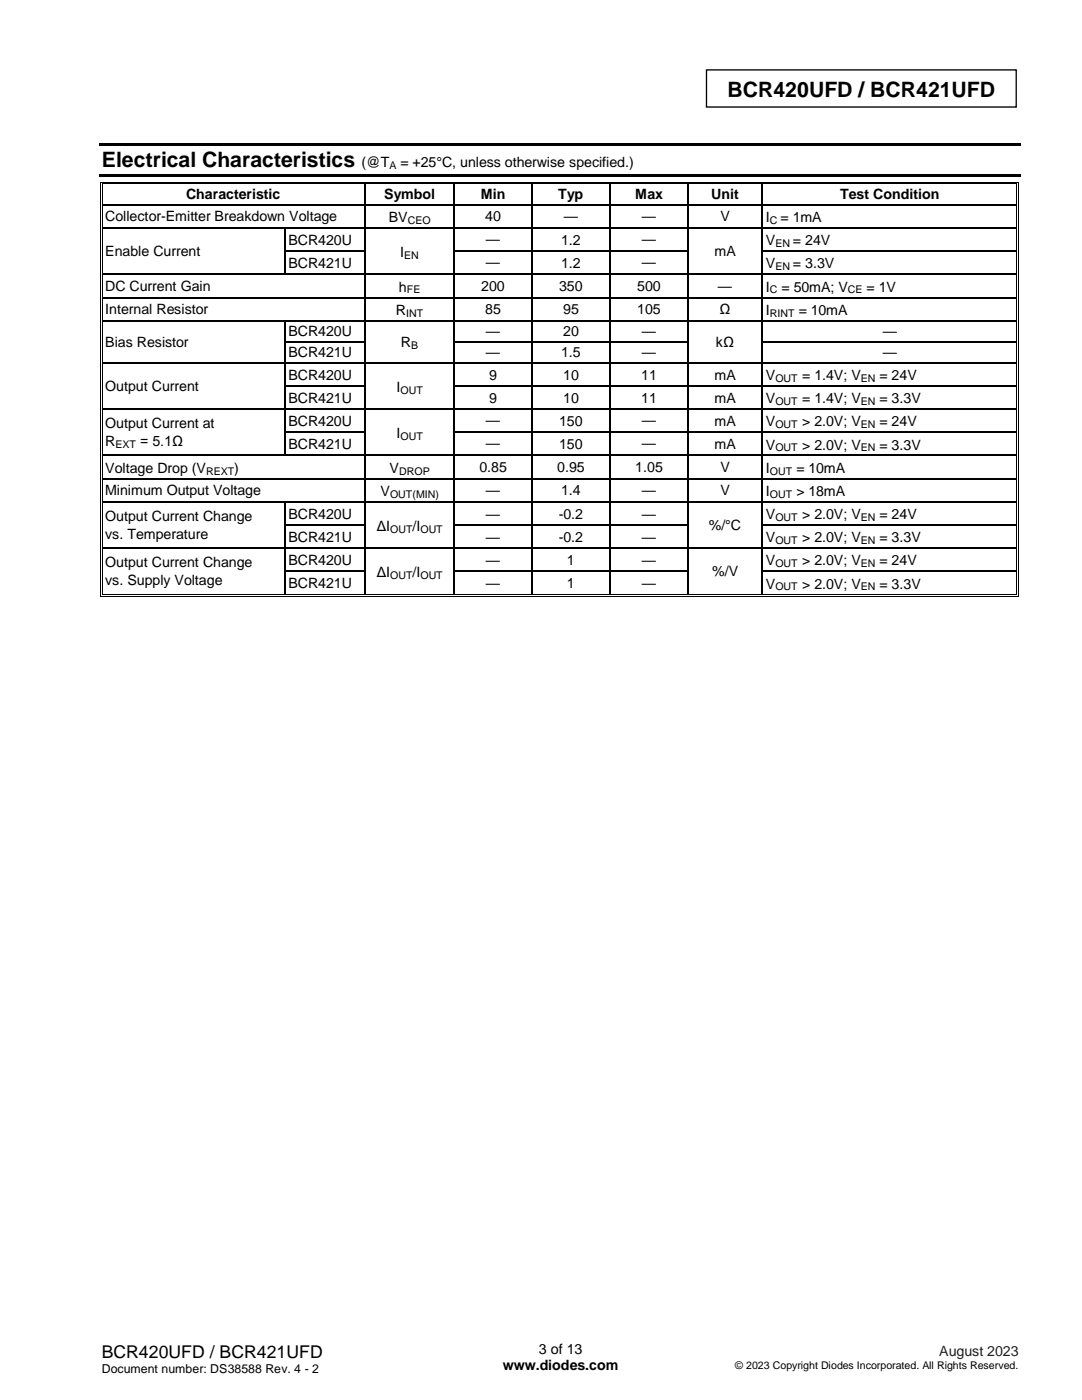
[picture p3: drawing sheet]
<svg xmlns="http://www.w3.org/2000/svg" width="216mm" height="279mm" viewBox="0 0 216 279" stroke-linecap="round" stroke-linejoin="round" font-family="sans-serif">
<defs><g id="words">
<g font-size="4.2">
<text x="145.2" y="19.3">BCR420UFD / BCR421UFD</text>
<text x="20.3" y="33.4">Electrical Characteristics</text>
</g>
<text font-size="3.5" x="20.3" y="270.9">BCR420UFD / BCR421UFD</text>
<g font-size="2.8">
<text x="72.2" y="33.4">(@T</text>
<text x="79.9" y="33.4">= +25°C, unless otherwise specified.)</text>
<text x="37.1" y="39.8">Characteristic</text>
<text x="76.6" y="39.8">Symbol</text>
<text x="95.9" y="39.8">Min</text>
<text x="111.4" y="39.8">Typ</text>
<text x="126.8" y="39.8">Max</text>
<text x="141.9" y="39.8">Unit</text>
<text x="167.7" y="39.8">Test Condition</text>
<text x="21" y="44.2">Collector-Emitter Breakdown Voltage</text>
<text x="77.6" y="44.3">BV</text>
<text x="96.8" y="44.2">40</text>
<text x="112.5" y="44.2">—</text>
<text x="128.1" y="44.2">—</text>
<text x="143.7" y="44.2">V</text>
<text x="152.8" y="44.3">I</text>
<text x="155.7" y="44.3">= 1mA</text>
<text x="21" y="51.1">Enable Current</text>
<text x="57.5" y="48.8">BCR420U</text>
<text x="57.5" y="53.4">BCR421U</text>
<text x="79.9" y="51.3">I</text>
<text x="97" y="48.6">—</text>
<text x="97" y="53.2">—</text>
<text x="111.9" y="48.8">1.2</text>
<text x="111.9" y="53.4">1.2</text>
<text x="128.1" y="48.6">—</text>
<text x="128.1" y="53.2">—</text>
<text x="142.6" y="51.1">mA</text>
<text x="152.8" y="48.9">V</text>
<text x="152.8" y="53.6">V</text>
<text x="158.2" y="48.9">= 24V</text>
<text x="158.2" y="53.6">= 3.3V</text>
<text x="21" y="58">DC Current Gain</text>
<text x="79.6" y="58.2">h</text>
<text x="96" y="58">200</text>
<text x="111.6" y="58">350</text>
<text x="127.2" y="58">500</text>
<text x="143.2" y="58">—</text>
<text x="152.8" y="58.2">I</text>
<text x="155.9" y="58.2">= 50mA; V</text>
<text x="172.9" y="58.2">= 1V</text>
<text x="21" y="62.7">Internal Resistor</text>
<text x="79" y="62.8">R</text>
<text x="96.8" y="62.7">85</text>
<text x="112.4" y="62.7">95</text>
<text x="127.2" y="62.7">105</text>
<text x="143.6" y="62.7">Ω</text>
<text x="152.8" y="62.8">I</text>
<text x="159.4" y="62.8">= 10mA</text>
<text x="21" y="69.2">Bias Resistor</text>
<text x="57.5" y="67.1">BCR420U</text>
<text x="57.5" y="71.3">BCR421U</text>
<text x="80" y="69.3">R</text>
<text x="97" y="67.1">—</text>
<text x="97" y="71.3">—</text>
<text x="111.9" y="71.3">1.5</text>
<text x="112.4" y="67.1">20</text>
<text x="128.1" y="67.1">—</text>
<text x="128.1" y="71.3">—</text>
<text x="142.9" y="69.2">kΩ</text>
<text x="176.1" y="67.1">—</text>
<text x="176.1" y="71.3">—</text>
<text x="57.5" y="75.7">BCR420U</text>
<text x="97.6" y="75.7">9</text>
<text x="112.4" y="75.7">10</text>
<text x="128" y="75.7">11</text>
<text x="142.6" y="75.7">mA</text>
<text x="152.8" y="75.9">V</text>
<text x="160.1" y="75.9">= 1.4V; V</text>
<text x="175.5" y="75.9">= 24V</text>
<text x="21" y="78">Output Current</text>
<text x="57.5" y="80.4">BCR421U</text>
<text x="79.1" y="78.2">I</text>
<text x="97.6" y="80.4">9</text>
<text x="112.4" y="80.4">10</text>
<text x="128" y="80.4">11</text>
<text x="142.6" y="80.4">mA</text>
<text x="152.8" y="80.5">V</text>
<text x="160.1" y="80.5">= 1.4V; V</text>
<text x="175.5" y="80.5">= 3.3V</text>
<text x="21" y="85.4">Output Current at</text>
<text x="21" y="89.1">R</text>
<text x="27.9" y="89.1">= 5.1Ω</text>
<text x="57.5" y="85">BCR420U</text>
<text x="57.5" y="89.6">BCR421U</text>
<text x="79.1" y="87.4">I</text>
<text x="97" y="84.8">—</text>
<text x="97" y="89.4">—</text>
<text x="111.6" y="85">150</text>
<text x="111.6" y="89.6">150</text>
<text x="128.1" y="84.8">—</text>
<text x="128.1" y="89.4">—</text>
<text x="142.6" y="85">mA</text>
<text x="142.6" y="89.6">mA</text>
<text x="152.8" y="85.1">V</text>
<text x="152.8" y="89.8">V</text>
<text x="160.1" y="85.1">&gt; 2.0V; V</text>
<text x="160.1" y="89.8">&gt; 2.0V; V</text>
<text x="175.5" y="85.1">= 24V</text>
<text x="175.5" y="89.8">= 3.3V</text>
<text x="21" y="94.4">Voltage Drop (V</text>
<text x="46.7" y="94.4">)</text>
<text x="77.7" y="94.4">V</text>
<text x="95.6" y="94.3">0.85</text>
<text x="111.2" y="94.3">0.95</text>
<text x="126.8" y="94.3">1.05</text>
<text x="143.7" y="94.3">V</text>
<text x="152.8" y="94.4">I</text>
<text x="158.9" y="94.4">= 10mA</text>
<text x="21" y="98.9">Minimum Output Voltage</text>
<text x="75.9" y="99">V</text>
<text x="97" y="98.9">—</text>
<text x="111.9" y="98.9">1.4</text>
<text x="128.1" y="98.9">—</text>
<text x="143.7" y="98.9">V</text>
<text x="152.8" y="99">I</text>
<text x="158.9" y="99">&gt; 18mA</text>
<text x="21" y="104">Output Current Change</text>
<text x="21" y="107.5">vs. Temperature</text>
<text x="57.5" y="103.5">BCR420U</text>
<text x="75.2" y="105.9">ΔI</text>
<text x="82.3" y="105.9">/I</text>
<text x="97" y="103.5">—</text>
<text x="111.5" y="103.5">-0.2</text>
<text x="128.1" y="103.5">—</text>
<text x="141.4" y="105.8">%/°C</text>
<text x="152.8" y="103.6">V</text>
<text x="160.1" y="103.6">&gt; 2.0V; V</text>
<text x="175.5" y="103.6">= 24V</text>
<text x="21" y="113.2">Output Current Change</text>
<text x="57.5" y="108.1">BCR421U</text>
<text x="57.5" y="112.7">BCR420U</text>
<text x="97" y="108.1">—</text>
<text x="97" y="112.7">—</text>
<text x="111.5" y="108.1">-0.2</text>
<text x="113.1" y="112.7">1</text>
<text x="128.1" y="108.1">—</text>
<text x="128.1" y="112.7">—</text>
<text x="152.8" y="108.2">V</text>
<text x="152.8" y="112.8">V</text>
<text x="160.1" y="108.2">&gt; 2.0V; V</text>
<text x="160.1" y="112.8">&gt; 2.0V; V</text>
<text x="175.5" y="108.2">= 3.3V</text>
<text x="175.5" y="112.8">= 24V</text>
<text x="21" y="116.8">vs. Supply Voltage</text>
<text x="57.5" y="117.3">BCR421U</text>
<text x="75.2" y="115.2">ΔI</text>
<text x="82.3" y="115.2">/I</text>
<text x="97" y="117.3">—</text>
<text x="113.1" y="117.3">1</text>
<text x="128.1" y="117.3">—</text>
<text x="142.1" y="115">%/V</text>
<text x="152.8" y="117.5">V</text>
<text x="160.1" y="117.5">&gt; 2.0V; V</text>
<text x="175.5" y="117.5">= 3.3V</text>
<text x="100.3" y="273.5">www.diodes.com</text>
<text x="107.5" y="270.2">3 of 13</text>
</g>
<text font-size="2.8" fill="#231f20" x="187.4" y="270.6">August 2023</text>
<text font-size="2.5" x="20.3" y="274">Document number: DS38588 Rev. 4 - 2</text>
<g font-size="2.1">
<text x="77.7" y="33.7">A</text>
<text x="81.4" y="44.7">CEO</text>
<text x="153.6" y="44.7">C</text>
<text x="80.7" y="51.6">EN</text>
<text x="154.7" y="49.3">EN</text>
<text x="154.7" y="53.9">EN</text>
<text x="81.2" y="58.6">FE</text>
<text x="153.6" y="58.6">C</text>
<text x="169.2" y="58.6">CE</text>
<text x="81" y="63.2">INT</text>
<text x="153.6" y="63.2">RINT</text>
<text x="82" y="69.7">B</text>
<text x="154.7" y="76.2">OUT</text>
<text x="171.8" y="76.2">EN</text>
<text x="79.9" y="78.5">OUT</text>
<text x="154.7" y="80.8">OUT</text>
<text x="171.8" y="80.8">EN</text>
<text x="23" y="89.4">EXT</text>
<text x="79.9" y="87.8">OUT</text>
<text x="154.7" y="85.4">OUT</text>
<text x="171.8" y="85.4">EN</text>
<text x="41.1" y="94.7">REXT</text>
<text x="79.6" y="94.7">DROP</text>
<text x="153.6" y="94.7">OUT</text>
<text x="154.7" y="90.1">OUT</text>
<text x="171.8" y="90.1">EN</text>
<text x="77.8" y="99.3">OUT(MIN)</text>
<text x="153.6" y="99.3">OUT</text>
<text x="77.9" y="106.3">OUT</text>
<text x="83.9" y="106.3">OUT</text>
<text x="154.7" y="103.9">OUT</text>
<text x="171.8" y="103.9">EN</text>
<text x="154.7" y="108.6">OUT</text>
<text x="154.7" y="113.2">OUT</text>
<text x="171.8" y="108.6">EN</text>
<text x="171.8" y="113.2">EN</text>
<text x="77.9" y="115.5">OUT</text>
<text x="83.9" y="115.5">OUT</text>
<text x="154.7" y="117.8">OUT</text>
<text x="171.8" y="117.8">EN</text>
<text x="146.7" y="273.2">© 2023 Copyright Diodes Incorporated. All Rights Reserved.</text>
</g>
</g></defs>
<path d="M141 14h61.8v7.4h-61.8z" fill="none" stroke="#000" stroke-width=".26"/>
<g fill="#000">
<path d="M19.8 28.6h183.9v.5h-183.9z" fill-rule="evenodd"/>
<path d="M19.8 34.7h183.9v.5h-183.9z" fill-rule="evenodd"/>
<path d="M20.1 36.3h.1v.5h-.1z" fill-rule="evenodd"/>
<path d="M20.1 36.3h.5v.2h-.5z" fill-rule="evenodd"/>
<path d="M20.4 36.6h.2v.2h-.2z" fill-rule="evenodd"/>
<path d="M20.4 36.6h.2v.2h-.2z" fill-rule="evenodd"/>
<path d="M72.7 36.8h.3z" fill-rule="evenodd"/>
<path d="M72.7 36.3h.5v.2h-.5z" fill-rule="evenodd"/>
<path d="M72.7 36.6h.5v.2h-.5z" fill-rule="evenodd"/>
<path d="M90.5 36.8h.2z" fill-rule="evenodd"/>
<path d="M90.5 36.3h.5v.2h-.5z" fill-rule="evenodd"/>
<path d="M90.5 36.6h.5v.2h-.5z" fill-rule="evenodd"/>
<path d="M106.1 36.8h.2z" fill-rule="evenodd"/>
<path d="M106.1 36.3h.5v.2h-.5z" fill-rule="evenodd"/>
<path d="M106.1 36.6h.5v.2h-.5z" fill-rule="evenodd"/>
<path d="M121.6 36.8h.3z" fill-rule="evenodd"/>
<path d="M121.6 36.3h.5v.2h-.5z" fill-rule="evenodd"/>
<path d="M121.6 36.6h.5v.2h-.5z" fill-rule="evenodd"/>
<path d="M137.2 36.8h.2z" fill-rule="evenodd"/>
<path d="M137.2 36.3h.5v.2h-.5z" fill-rule="evenodd"/>
<path d="M137.2 36.6h.5v.2h-.5z" fill-rule="evenodd"/>
<path d="M152 36.8h.3z" fill-rule="evenodd"/>
<path d="M152 36.3h.5v.2h-.5z" fill-rule="evenodd"/>
<path d="M152 36.6h.5v.2h-.5z" fill-rule="evenodd"/>
<path d="M202.8 36.3h.5v.2h-.5z" fill-rule="evenodd"/>
<path d="M202.8 36.6h.1v.2h-.1z" fill-rule="evenodd"/>
<path d="M202.8 36.6h.1v.2h-.1z" fill-rule="evenodd"/>
<path d="M203.1 36.3h.2v.5h-.2z" fill-rule="evenodd"/>
<path d="M20.1 40.8h.1v.2h-.1z" fill-rule="evenodd"/>
<path d="M20.1 45.4h.1v.2h-.1z" fill-rule="evenodd"/>
<path d="M20.1 50h.1v.3h-.1z" fill-rule="evenodd"/>
<path d="M20.1 54.6h.1v.3h-.1z" fill-rule="evenodd"/>
<path d="M20.1 59.3h.1v.2h-.1z" fill-rule="evenodd"/>
<path d="M20.4 40.8h.2v.2h-.2z" fill-rule="evenodd"/>
<path d="M20.4 45.4h.2v.2h-.2z" fill-rule="evenodd"/>
<path d="M20.4 50h.2v.3h-.2z" fill-rule="evenodd"/>
<path d="M20.4 54.6h.2v.3h-.2z" fill-rule="evenodd"/>
<path d="M20.4 59.3h.2v.2h-.2z" fill-rule="evenodd"/>
<path d="M56.7 45.4h.3v.2h-.3z" fill-rule="evenodd"/>
<path d="M56.7 50h.3v.3h-.3z" fill-rule="evenodd"/>
<path d="M56.7 54.6h.3v.3h-.3z" fill-rule="evenodd"/>
<path d="M72.7 40.8h.3v.2h-.3z" fill-rule="evenodd"/>
<path d="M72.7 45.4h.3v.2h-.3z" fill-rule="evenodd"/>
<path d="M72.7 50h.3v.3h-.3z" fill-rule="evenodd"/>
<path d="M72.7 54.6h.3v.3h-.3z" fill-rule="evenodd"/>
<path d="M72.7 59.3h.3v.2h-.3z" fill-rule="evenodd"/>
<path d="M90.5 40.8h.2v.2h-.2z" fill-rule="evenodd"/>
<path d="M90.5 45.4h.2v.2h-.2z" fill-rule="evenodd"/>
<path d="M90.5 50h.2v.3h-.2z" fill-rule="evenodd"/>
<path d="M90.5 54.6h.2v.3h-.2z" fill-rule="evenodd"/>
<path d="M90.5 59.3h.2v.2h-.2z" fill-rule="evenodd"/>
<path d="M106.1 40.8h.2v.2h-.2z" fill-rule="evenodd"/>
<path d="M106.1 45.4h.2v.2h-.2z" fill-rule="evenodd"/>
<path d="M106.1 50h.2v.3h-.2z" fill-rule="evenodd"/>
<path d="M106.1 54.6h.2v.3h-.2z" fill-rule="evenodd"/>
<path d="M106.1 59.3h.2v.2h-.2z" fill-rule="evenodd"/>
<path d="M121.6 40.8h.3v.2h-.3z" fill-rule="evenodd"/>
<path d="M121.6 45.4h.3v.2h-.3z" fill-rule="evenodd"/>
<path d="M121.6 50h.3v.3h-.3z" fill-rule="evenodd"/>
<path d="M121.6 54.6h.3v.3h-.3z" fill-rule="evenodd"/>
<path d="M121.6 59.3h.3v.2h-.3z" fill-rule="evenodd"/>
<path d="M137.2 40.8h.2v.2h-.2z" fill-rule="evenodd"/>
<path d="M137.2 45.4h.2v.2h-.2z" fill-rule="evenodd"/>
<path d="M137.2 50h.2v.3h-.2z" fill-rule="evenodd"/>
<path d="M137.2 54.6h.2v.3h-.2z" fill-rule="evenodd"/>
<path d="M137.2 59.3h.2v.2h-.2z" fill-rule="evenodd"/>
<path d="M152 40.8h.3v.2h-.3z" fill-rule="evenodd"/>
<path d="M152 45.4h.3v.2h-.3z" fill-rule="evenodd"/>
<path d="M152 50h.3v.3h-.3z" fill-rule="evenodd"/>
<path d="M152 54.6h.3v.3h-.3z" fill-rule="evenodd"/>
<path d="M152 59.3h.3v.2h-.3z" fill-rule="evenodd"/>
<path d="M202.8 40.8h.1v.2h-.1z" fill-rule="evenodd"/>
<path d="M202.8 45.4h.1v.2h-.1z" fill-rule="evenodd"/>
<path d="M202.8 50h.1v.3h-.1z" fill-rule="evenodd"/>
<path d="M202.8 54.6h.1v.3h-.1z" fill-rule="evenodd"/>
<path d="M202.8 59.3h.1v.2h-.1z" fill-rule="evenodd"/>
<path d="M203.1 40.8h.2v.2h-.2z" fill-rule="evenodd"/>
<path d="M203.1 45.4h.2v.2h-.2z" fill-rule="evenodd"/>
<path d="M203.1 50h.2v.3h-.2z" fill-rule="evenodd"/>
<path d="M203.1 54.6h.2v.3h-.2z" fill-rule="evenodd"/>
<path d="M203.1 59.3h.2v.2h-.2z" fill-rule="evenodd"/>
<path d="M20.1 63.9h.1v.2h-.1z" fill-rule="evenodd"/>
<path d="M20.1 68.1h.1v.2h-.1z" fill-rule="evenodd"/>
<path d="M20.1 72.3h.1v.3h-.1z" fill-rule="evenodd"/>
<path d="M20.1 76.9h.1v.3h-.1z" fill-rule="evenodd"/>
<path d="M20.4 63.9h.2v.2h-.2z" fill-rule="evenodd"/>
<path d="M20.4 68.1h.2v.2h-.2z" fill-rule="evenodd"/>
<path d="M20.4 72.3h.2v.3h-.2z" fill-rule="evenodd"/>
<path d="M20.4 76.9h.2v.3h-.2z" fill-rule="evenodd"/>
<path d="M56.7 63.9h.3v.2h-.3z" fill-rule="evenodd"/>
<path d="M56.7 68.1h.3v.2h-.3z" fill-rule="evenodd"/>
<path d="M56.7 72.3h.3v.3h-.3z" fill-rule="evenodd"/>
<path d="M56.7 76.9h.3v.3h-.3z" fill-rule="evenodd"/>
<path d="M72.7 63.9h.3v.2h-.3z" fill-rule="evenodd"/>
<path d="M72.7 68.1h.3v.2h-.3z" fill-rule="evenodd"/>
<path d="M72.7 72.3h.3v.3h-.3z" fill-rule="evenodd"/>
<path d="M72.7 76.9h.3v.3h-.3z" fill-rule="evenodd"/>
<path d="M90.5 63.9h.2v.2h-.2z" fill-rule="evenodd"/>
<path d="M90.5 68.1h.2v.2h-.2z" fill-rule="evenodd"/>
<path d="M90.5 72.3h.2v.3h-.2z" fill-rule="evenodd"/>
<path d="M90.5 76.9h.2v.3h-.2z" fill-rule="evenodd"/>
<path d="M106.1 63.9h.2v.2h-.2z" fill-rule="evenodd"/>
<path d="M106.1 68.1h.2v.2h-.2z" fill-rule="evenodd"/>
<path d="M106.1 72.3h.2v.3h-.2z" fill-rule="evenodd"/>
<path d="M106.1 76.9h.2v.3h-.2z" fill-rule="evenodd"/>
<path d="M121.6 63.9h.3v.2h-.3z" fill-rule="evenodd"/>
<path d="M121.6 68.1h.3v.2h-.3z" fill-rule="evenodd"/>
<path d="M121.6 72.3h.3v.3h-.3z" fill-rule="evenodd"/>
<path d="M121.6 76.9h.3v.3h-.3z" fill-rule="evenodd"/>
<path d="M137.2 63.9h.2v.2h-.2z" fill-rule="evenodd"/>
<path d="M137.2 68.1h.2v.2h-.2z" fill-rule="evenodd"/>
<path d="M137.2 72.3h.2v.3h-.2z" fill-rule="evenodd"/>
<path d="M137.2 76.9h.2v.3h-.2z" fill-rule="evenodd"/>
<path d="M152 63.9h.3v.2h-.3z" fill-rule="evenodd"/>
<path d="M152 68.1h.3v.2h-.3z" fill-rule="evenodd"/>
<path d="M152 72.3h.3v.3h-.3z" fill-rule="evenodd"/>
<path d="M152 76.9h.3v.3h-.3z" fill-rule="evenodd"/>
<path d="M202.8 63.9h.1v.2h-.1z" fill-rule="evenodd"/>
<path d="M202.8 68.1h.1v.2h-.1z" fill-rule="evenodd"/>
<path d="M202.8 72.3h.1v.3h-.1z" fill-rule="evenodd"/>
<path d="M202.8 76.9h.1v.3h-.1z" fill-rule="evenodd"/>
<path d="M203.1 63.9h.2v.2h-.2z" fill-rule="evenodd"/>
<path d="M203.1 68.1h.2v.2h-.2z" fill-rule="evenodd"/>
<path d="M203.1 72.3h.2v.3h-.2z" fill-rule="evenodd"/>
<path d="M203.1 76.9h.2v.3h-.2z" fill-rule="evenodd"/>
<path d="M20.1 81.5h.1v.3h-.1z" fill-rule="evenodd"/>
<path d="M20.1 86.2h.1v.2h-.1z" fill-rule="evenodd"/>
<path d="M20.1 90.8h.1v.2h-.1z" fill-rule="evenodd"/>
<path d="M20.1 95.4h.1v.3h-.1z" fill-rule="evenodd"/>
<path d="M20.4 81.5h.2v.3h-.2z" fill-rule="evenodd"/>
<path d="M20.4 86.2h.2v.2h-.2z" fill-rule="evenodd"/>
<path d="M20.4 90.8h.2v.2h-.2z" fill-rule="evenodd"/>
<path d="M20.4 95.4h.2v.3h-.2z" fill-rule="evenodd"/>
<path d="M56.7 81.5h.3v.3h-.3z" fill-rule="evenodd"/>
<path d="M56.7 86.2h.3v.2h-.3z" fill-rule="evenodd"/>
<path d="M56.7 90.8h.3v.2h-.3z" fill-rule="evenodd"/>
<path d="M72.7 81.5h.3v.3h-.3z" fill-rule="evenodd"/>
<path d="M72.7 86.2h.3v.2h-.3z" fill-rule="evenodd"/>
<path d="M72.7 90.8h.3v.2h-.3z" fill-rule="evenodd"/>
<path d="M72.7 95.4h.3v.3h-.3z" fill-rule="evenodd"/>
<path d="M90.5 81.5h.2v.3h-.2z" fill-rule="evenodd"/>
<path d="M90.5 86.2h.2v.2h-.2z" fill-rule="evenodd"/>
<path d="M90.5 90.8h.2v.2h-.2z" fill-rule="evenodd"/>
<path d="M90.5 95.4h.2v.3h-.2z" fill-rule="evenodd"/>
<path d="M106.1 81.5h.2v.3h-.2z" fill-rule="evenodd"/>
<path d="M106.1 86.2h.2v.2h-.2z" fill-rule="evenodd"/>
<path d="M106.1 90.8h.2v.2h-.2z" fill-rule="evenodd"/>
<path d="M106.1 95.4h.2v.3h-.2z" fill-rule="evenodd"/>
<path d="M121.6 81.5h.3v.3h-.3z" fill-rule="evenodd"/>
<path d="M121.6 86.2h.3v.2h-.3z" fill-rule="evenodd"/>
<path d="M121.6 90.8h.3v.2h-.3z" fill-rule="evenodd"/>
<path d="M121.6 95.4h.3v.3h-.3z" fill-rule="evenodd"/>
<path d="M137.2 81.5h.2v.3h-.2z" fill-rule="evenodd"/>
<path d="M137.2 86.2h.2v.2h-.2z" fill-rule="evenodd"/>
<path d="M137.2 90.8h.2v.2h-.2z" fill-rule="evenodd"/>
<path d="M137.2 95.4h.2v.3h-.2z" fill-rule="evenodd"/>
<path d="M152 81.5h.3v.3h-.3z" fill-rule="evenodd"/>
<path d="M152 86.2h.3v.2h-.3z" fill-rule="evenodd"/>
<path d="M152 90.8h.3v.2h-.3z" fill-rule="evenodd"/>
<path d="M152 95.4h.3v.3h-.3z" fill-rule="evenodd"/>
<path d="M202.8 81.5h.1v.3h-.1z" fill-rule="evenodd"/>
<path d="M202.8 86.2h.1v.2h-.1z" fill-rule="evenodd"/>
<path d="M202.8 90.8h.1v.2h-.1z" fill-rule="evenodd"/>
<path d="M202.8 95.4h.1v.3h-.1z" fill-rule="evenodd"/>
<path d="M203.1 81.5h.2v.3h-.2z" fill-rule="evenodd"/>
<path d="M203.1 86.2h.2v.2h-.2z" fill-rule="evenodd"/>
<path d="M203.1 90.8h.2v.2h-.2z" fill-rule="evenodd"/>
<path d="M203.1 95.4h.2v.3h-.2z" fill-rule="evenodd"/>
<path d="M20.1 100.1h.1v.2h-.1z" fill-rule="evenodd"/>
<path d="M20.1 104.7h.1v.2h-.1z" fill-rule="evenodd"/>
<path d="M20.1 109.3h.1v.2h-.1z" fill-rule="evenodd"/>
<path d="M20.1 113.9h.1v.2h-.1z" fill-rule="evenodd"/>
<path d="M20.1 118.6h.1v.5h-.1z" fill-rule="evenodd"/>
<path d="M20.1 118.9h.5v.2h-.5z" fill-rule="evenodd"/>
<path d="M20.4 100.1h.2v.2h-.2z" fill-rule="evenodd"/>
<path d="M20.4 104.7h.2v.2h-.2z" fill-rule="evenodd"/>
<path d="M20.4 109.3h.2v.2h-.2z" fill-rule="evenodd"/>
<path d="M20.4 113.9h.2v.2h-.2z" fill-rule="evenodd"/>
<path d="M20.4 118.6h.2v.1h-.2z" fill-rule="evenodd"/>
<path d="M20.4 118.6h.2v.1h-.2z" fill-rule="evenodd"/>
<path d="M56.7 100.1h.3v.2h-.3z" fill-rule="evenodd"/>
<path d="M56.7 104.7h.3v.2h-.3z" fill-rule="evenodd"/>
<path d="M56.7 109.3h.3v.2h-.3z" fill-rule="evenodd"/>
<path d="M56.7 113.9h.3v.2h-.3z" fill-rule="evenodd"/>
<path d="M56.7 118.6h.5v.1h-.5z" fill-rule="evenodd"/>
<path d="M56.7 118.9h.5v.2h-.5z" fill-rule="evenodd"/>
<path d="M72.7 100.1h.3v.2h-.3z" fill-rule="evenodd"/>
<path d="M72.7 104.7h.3v.2h-.3z" fill-rule="evenodd"/>
<path d="M72.7 109.3h.3v.2h-.3z" fill-rule="evenodd"/>
<path d="M72.7 113.9h.3v.2h-.3z" fill-rule="evenodd"/>
<path d="M72.7 118.6h.5v.1h-.5z" fill-rule="evenodd"/>
<path d="M72.7 118.9h.5v.2h-.5z" fill-rule="evenodd"/>
<path d="M90.5 100.1h.2v.2h-.2z" fill-rule="evenodd"/>
<path d="M90.5 104.7h.2v.2h-.2z" fill-rule="evenodd"/>
<path d="M90.5 109.3h.2v.2h-.2z" fill-rule="evenodd"/>
<path d="M90.5 113.9h.2v.2h-.2z" fill-rule="evenodd"/>
<path d="M90.5 118.6h.5v.1h-.5z" fill-rule="evenodd"/>
<path d="M90.5 118.9h.5v.2h-.5z" fill-rule="evenodd"/>
<path d="M106.1 100.1h.2v.2h-.2z" fill-rule="evenodd"/>
<path d="M106.1 104.7h.2v.2h-.2z" fill-rule="evenodd"/>
<path d="M106.1 109.3h.2v.2h-.2z" fill-rule="evenodd"/>
<path d="M106.1 113.9h.2v.2h-.2z" fill-rule="evenodd"/>
<path d="M106.1 118.6h.5v.1h-.5z" fill-rule="evenodd"/>
<path d="M106.1 118.9h.5v.2h-.5z" fill-rule="evenodd"/>
<path d="M121.6 100.1h.3v.2h-.3z" fill-rule="evenodd"/>
<path d="M121.6 104.7h.3v.2h-.3z" fill-rule="evenodd"/>
<path d="M121.6 109.3h.3v.2h-.3z" fill-rule="evenodd"/>
<path d="M121.6 113.9h.3v.2h-.3z" fill-rule="evenodd"/>
<path d="M121.6 118.6h.5v.1h-.5z" fill-rule="evenodd"/>
<path d="M121.6 118.9h.5v.2h-.5z" fill-rule="evenodd"/>
<path d="M137.2 100.1h.2v.2h-.2z" fill-rule="evenodd"/>
<path d="M137.2 104.7h.2v.2h-.2z" fill-rule="evenodd"/>
<path d="M137.2 109.3h.2v.2h-.2z" fill-rule="evenodd"/>
<path d="M137.2 113.9h.2v.2h-.2z" fill-rule="evenodd"/>
<path d="M137.2 118.6h.5v.1h-.5z" fill-rule="evenodd"/>
<path d="M137.2 118.9h.5v.2h-.5z" fill-rule="evenodd"/>
<path d="M152 100.1h.3v.2h-.3z" fill-rule="evenodd"/>
<path d="M152 104.7h.3v.2h-.3z" fill-rule="evenodd"/>
<path d="M152 109.3h.3v.2h-.3z" fill-rule="evenodd"/>
<path d="M152 113.9h.3v.2h-.3z" fill-rule="evenodd"/>
<path d="M152 118.6h.5v.1h-.5z" fill-rule="evenodd"/>
<path d="M152 118.9h.5v.2h-.5z" fill-rule="evenodd"/>
<path d="M202.8 100.1h.1v.2h-.1z" fill-rule="evenodd"/>
<path d="M202.8 104.7h.1v.2h-.1z" fill-rule="evenodd"/>
<path d="M202.8 109.3h.1v.2h-.1z" fill-rule="evenodd"/>
<path d="M202.8 113.9h.1v.2h-.1z" fill-rule="evenodd"/>
<path d="M202.8 118.9h.5v.2h-.5z" fill-rule="evenodd"/>
<path d="M202.8 118.6h.1v.1h-.1z" fill-rule="evenodd"/>
<path d="M202.8 118.6h.1v.1h-.1z" fill-rule="evenodd"/>
<path d="M203.1 100.1h.2v.2h-.2z" fill-rule="evenodd"/>
<path d="M203.1 104.7h.2v.2h-.2z" fill-rule="evenodd"/>
<path d="M203.1 109.3h.2v.2h-.2z" fill-rule="evenodd"/>
<path d="M203.1 113.9h.2v.2h-.2z" fill-rule="evenodd"/>
<path d="M203.1 118.6h.2v.5h-.2z" fill-rule="evenodd"/>
</g>
<g fill="none" stroke="#000" stroke-width=".2">
<path d="M20.2 36.8v4M20.5 36.8v4M20.6 36.4h52.1M20.6 36.7h52.1M73.2 36.4h17.3M73.2 36.7h17.3M91 36.4h15.1M91 36.7h15.1M106.6 36.4h15M106.6 36.7h15M122.1 36.4h15.1M122.1 36.7h15.1"/>
<path d="M137.7 36.4h14.3M137.7 36.7h14.3M152.5 36.4h50.3M152.5 36.7h50.3M202.9 36.8v4M203.2 36.8v4M20.2 41v4.4M20.2 45.6v4.4M20.2 50.3v4.3M20.2 54.9v4.4M20.2 59.5v4.4M20.5 41v4.4"/>
<path d="M20.5 45.6v4.4M20.5 50.3v4.3M20.5 54.9v4.4M20.5 59.5v4.4M202.9 41v4.4M202.9 45.6v4.4M202.9 50.3v4.3M202.9 54.9v4.4M202.9 59.5v4.4M203.2 41v4.4M203.2 45.6v4.4M203.2 50.3v4.3"/>
<path d="M203.2 54.9v4.4M203.2 59.5v4.4M20.2 64.1v4M20.2 68.3v4M20.2 72.6v4.3M20.2 77.2v4.3M20.5 64.1v4M20.5 68.3v4M20.5 72.6v4.3M20.5 77.2v4.3M202.9 64.1v4M202.9 68.3v4"/>
<path d="M202.9 72.6v4.3M202.9 77.2v4.3M203.2 64.1v4M203.2 68.3v4M203.2 72.6v4.3M203.2 77.2v4.3M20.2 81.8v4.4M20.2 86.4v4.4M20.2 91v4.4M20.2 95.7v4.4M20.5 81.8v4.4M20.5 86.4v4.4"/>
<path d="M20.5 91v4.4M20.5 95.7v4.4M202.9 81.8v4.4M202.9 86.4v4.4M202.9 91v4.4M202.9 95.7v4.4M203.2 81.8v4.4M203.2 86.4v4.4M203.2 91v4.4M203.2 95.7v4.4M20.2 100.3v4.4M20.2 104.9v4.4"/>
<path d="M20.2 109.5v4.4M20.2 114.1v4.5M20.5 100.3v4.4M20.5 104.9v4.4M20.5 109.5v4.4M20.5 114.1v4.5M20.6 119h36.1M20.6 118.6h36.1M57.2 119h15.5M57.2 118.6h15.5M73.2 119h17.3M73.2 118.6h17.3"/>
<path d="M91 119h15.1M91 118.6h15.1M106.6 119h15M106.6 118.6h15M122.1 119h15.1M122.1 118.6h15.1M137.7 119h14.3M137.7 118.6h14.3M152.5 119h50.3M152.5 118.6h50.3M202.9 100.3v4.4M202.9 104.9v4.4"/>
<path d="M202.9 109.5v4.4M202.9 114.1v4.5M203.2 100.3v4.4M203.2 104.9v4.4M203.2 109.5v4.4M203.2 114.1v4.5"/>
</g>
<g fill="none" stroke="#000" stroke-width=".25">
<path d="M72.8 36.8v4M90.6 36.8v4M106.2 36.8v4M121.7 36.8v4M137.3 36.8v4M152.1 36.8v4M20.6 40.9h52.1M20.6 45.5h36.1M20.6 54.7h36.1M20.6 59.4h52.1M56.9 45.6v4.4M56.9 50.3v4.3"/>
<path d="M57 45.5h15.7M57 50.1h15.7M57 54.7h15.7M72.8 41v4.4M72.8 45.6v4.4M72.8 50.3v4.3M72.8 54.9v4.4M72.8 59.5v4.4M73 40.9h17.5M73 45.5h17.5M73 54.7h17.5M73 59.4h17.5"/>
<path d="M90.6 41v4.4M90.6 45.6v4.4M90.6 50.3v4.3M90.6 54.9v4.4M90.6 59.5v4.4M90.7 40.9h15.4M90.7 45.5h15.4M90.7 50.1h15.4M90.7 54.7h15.4M90.7 59.4h15.4M106.2 41v4.4M106.2 45.6v4.4"/>
<path d="M106.2 50.3v4.3M106.2 54.9v4.4M106.2 59.5v4.4M106.3 40.9h15.3M106.3 45.5h15.3M106.3 50.1h15.3M106.3 54.7h15.3M106.3 59.4h15.3M121.7 41v4.4M121.7 45.6v4.4M121.7 50.3v4.3M121.7 54.9v4.4"/>
<path d="M121.7 59.5v4.4M121.9 40.9h15.3M121.9 45.5h15.3M121.9 50.1h15.3M121.9 54.7h15.3M121.9 59.4h15.3M137.3 41v4.4M137.3 45.6v4.4M137.3 50.3v4.3M137.3 54.9v4.4M137.3 59.5v4.4M137.4 40.9h14.6"/>
<path d="M137.4 45.5h14.6M137.4 54.7h14.6M137.4 59.4h14.6M152.1 41v4.4M152.1 45.6v4.4M152.1 50.3v4.3M152.1 54.9v4.4M152.1 59.5v4.4M152.3 40.9h50.5M152.3 45.5h50.5M152.3 50.1h50.5M152.3 54.7h50.5"/>
<path d="M152.3 59.4h50.5M20.6 64h36.1M20.6 72.4h36.1M56.9 64.1v4M56.9 68.3v4M56.9 72.6v4.3M56.9 77.2v4.3M57 64h15.7M57 68.2h15.7M57 72.4h15.7M57 77.1h15.7M72.8 64.1v4"/>
<path d="M72.8 68.3v4M72.8 72.6v4.3M72.8 77.2v4.3M73 64h17.5M73 72.4h17.5M90.6 64.1v4M90.6 68.3v4M90.6 72.6v4.3M90.6 77.2v4.3M90.7 64h15.4M90.7 68.2h15.4M90.7 72.4h15.4"/>
<path d="M90.7 77.1h15.4M106.2 64.1v4M106.2 68.3v4M106.2 72.6v4.3M106.2 77.2v4.3M106.3 64h15.3M106.3 68.2h15.3M106.3 72.4h15.3M106.3 77.1h15.3M121.7 64.1v4M121.7 68.3v4M121.7 72.6v4.3"/>
<path d="M121.7 77.2v4.3M121.9 64h15.3M121.9 68.2h15.3M121.9 72.4h15.3M121.9 77.1h15.3M137.3 64.1v4M137.3 68.3v4M137.3 72.6v4.3M137.3 77.2v4.3M137.4 64h14.6M137.4 72.4h14.6M137.4 77.1h14.6"/>
<path d="M152.1 64.1v4M152.1 68.3v4M152.1 72.6v4.3M152.1 77.2v4.3M152.3 64h50.5M152.3 68.2h50.5M152.3 72.4h50.5M152.3 77.1h50.5M20.6 81.7h36.1M20.6 90.9h36.1M20.6 95.6h52.1M56.9 81.8v4.4"/>
<path d="M56.9 86.4v4.4M57 81.7h15.7M57 86.3h15.7M57 90.9h15.7M72.8 81.8v4.4M72.8 86.4v4.4M72.8 91v4.4M72.8 95.7v4.4M73 81.7h17.5M73 90.9h17.5M73 95.6h17.5M90.6 81.8v4.4"/>
<path d="M90.6 86.4v4.4M90.6 91v4.4M90.6 95.7v4.4M90.7 81.7h15.4M90.7 86.3h15.4M90.7 90.9h15.4M90.7 95.6h15.4M106.2 81.8v4.4M106.2 86.4v4.4M106.2 91v4.4M106.2 95.7v4.4M106.3 81.7h15.3"/>
<path d="M106.3 86.3h15.3M106.3 90.9h15.3M106.3 95.6h15.3M121.7 81.8v4.4M121.7 86.4v4.4M121.7 91v4.4M121.7 95.7v4.4M121.9 81.7h15.3M121.9 86.3h15.3M121.9 90.9h15.3M121.9 95.6h15.3M137.3 81.8v4.4"/>
<path d="M137.3 86.4v4.4M137.3 91v4.4M137.3 95.7v4.4M137.4 81.7h14.6M137.4 86.3h14.6M137.4 90.9h14.6M137.4 95.6h14.6M152.1 81.8v4.4M152.1 86.4v4.4M152.1 91v4.4M152.1 95.7v4.4M152.3 81.7h50.5"/>
<path d="M152.3 86.3h50.5M152.3 90.9h50.5M152.3 95.6h50.5M20.6 100.2h36.1M20.6 109.4h36.1M56.9 100.3v4.4M56.9 104.9v4.4M56.9 109.5v4.4M56.9 114.1v4.5M57 100.2h15.7M57 104.8h15.7M57 109.4h15.7"/>
<path d="M57 114h15.7M72.8 100.3v4.4M72.8 104.9v4.4M72.8 109.5v4.4M72.8 114.1v4.5M73 100.2h17.5M73 109.4h17.5M90.6 100.3v4.4M90.6 104.9v4.4M90.6 109.5v4.4M90.6 114.1v4.5M90.7 100.2h15.4"/>
<path d="M90.7 104.8h15.4M90.7 109.4h15.4M90.7 114h15.4M106.2 100.3v4.4M106.2 104.9v4.4M106.2 109.5v4.4M106.2 114.1v4.5M106.3 100.2h15.3M106.3 104.8h15.3M106.3 109.4h15.3M106.3 114h15.3M121.7 100.3v4.4"/>
<path d="M121.7 104.9v4.4M121.7 109.5v4.4M121.7 114.1v4.5M121.9 100.2h15.3M121.9 104.8h15.3M121.9 109.4h15.3M121.9 114h15.3M137.3 100.3v4.4M137.3 104.9v4.4M137.3 109.5v4.4M137.3 114.1v4.5M137.4 100.2h14.6"/>
<path d="M137.4 109.4h14.6M152.1 100.3v4.4M152.1 104.9v4.4M152.1 109.5v4.4M152.1 114.1v4.5M152.3 100.2h50.5M152.3 104.8h50.5M152.3 109.4h50.5M152.3 114h50.5"/>
</g>
<use href="#words"/>
</svg>
